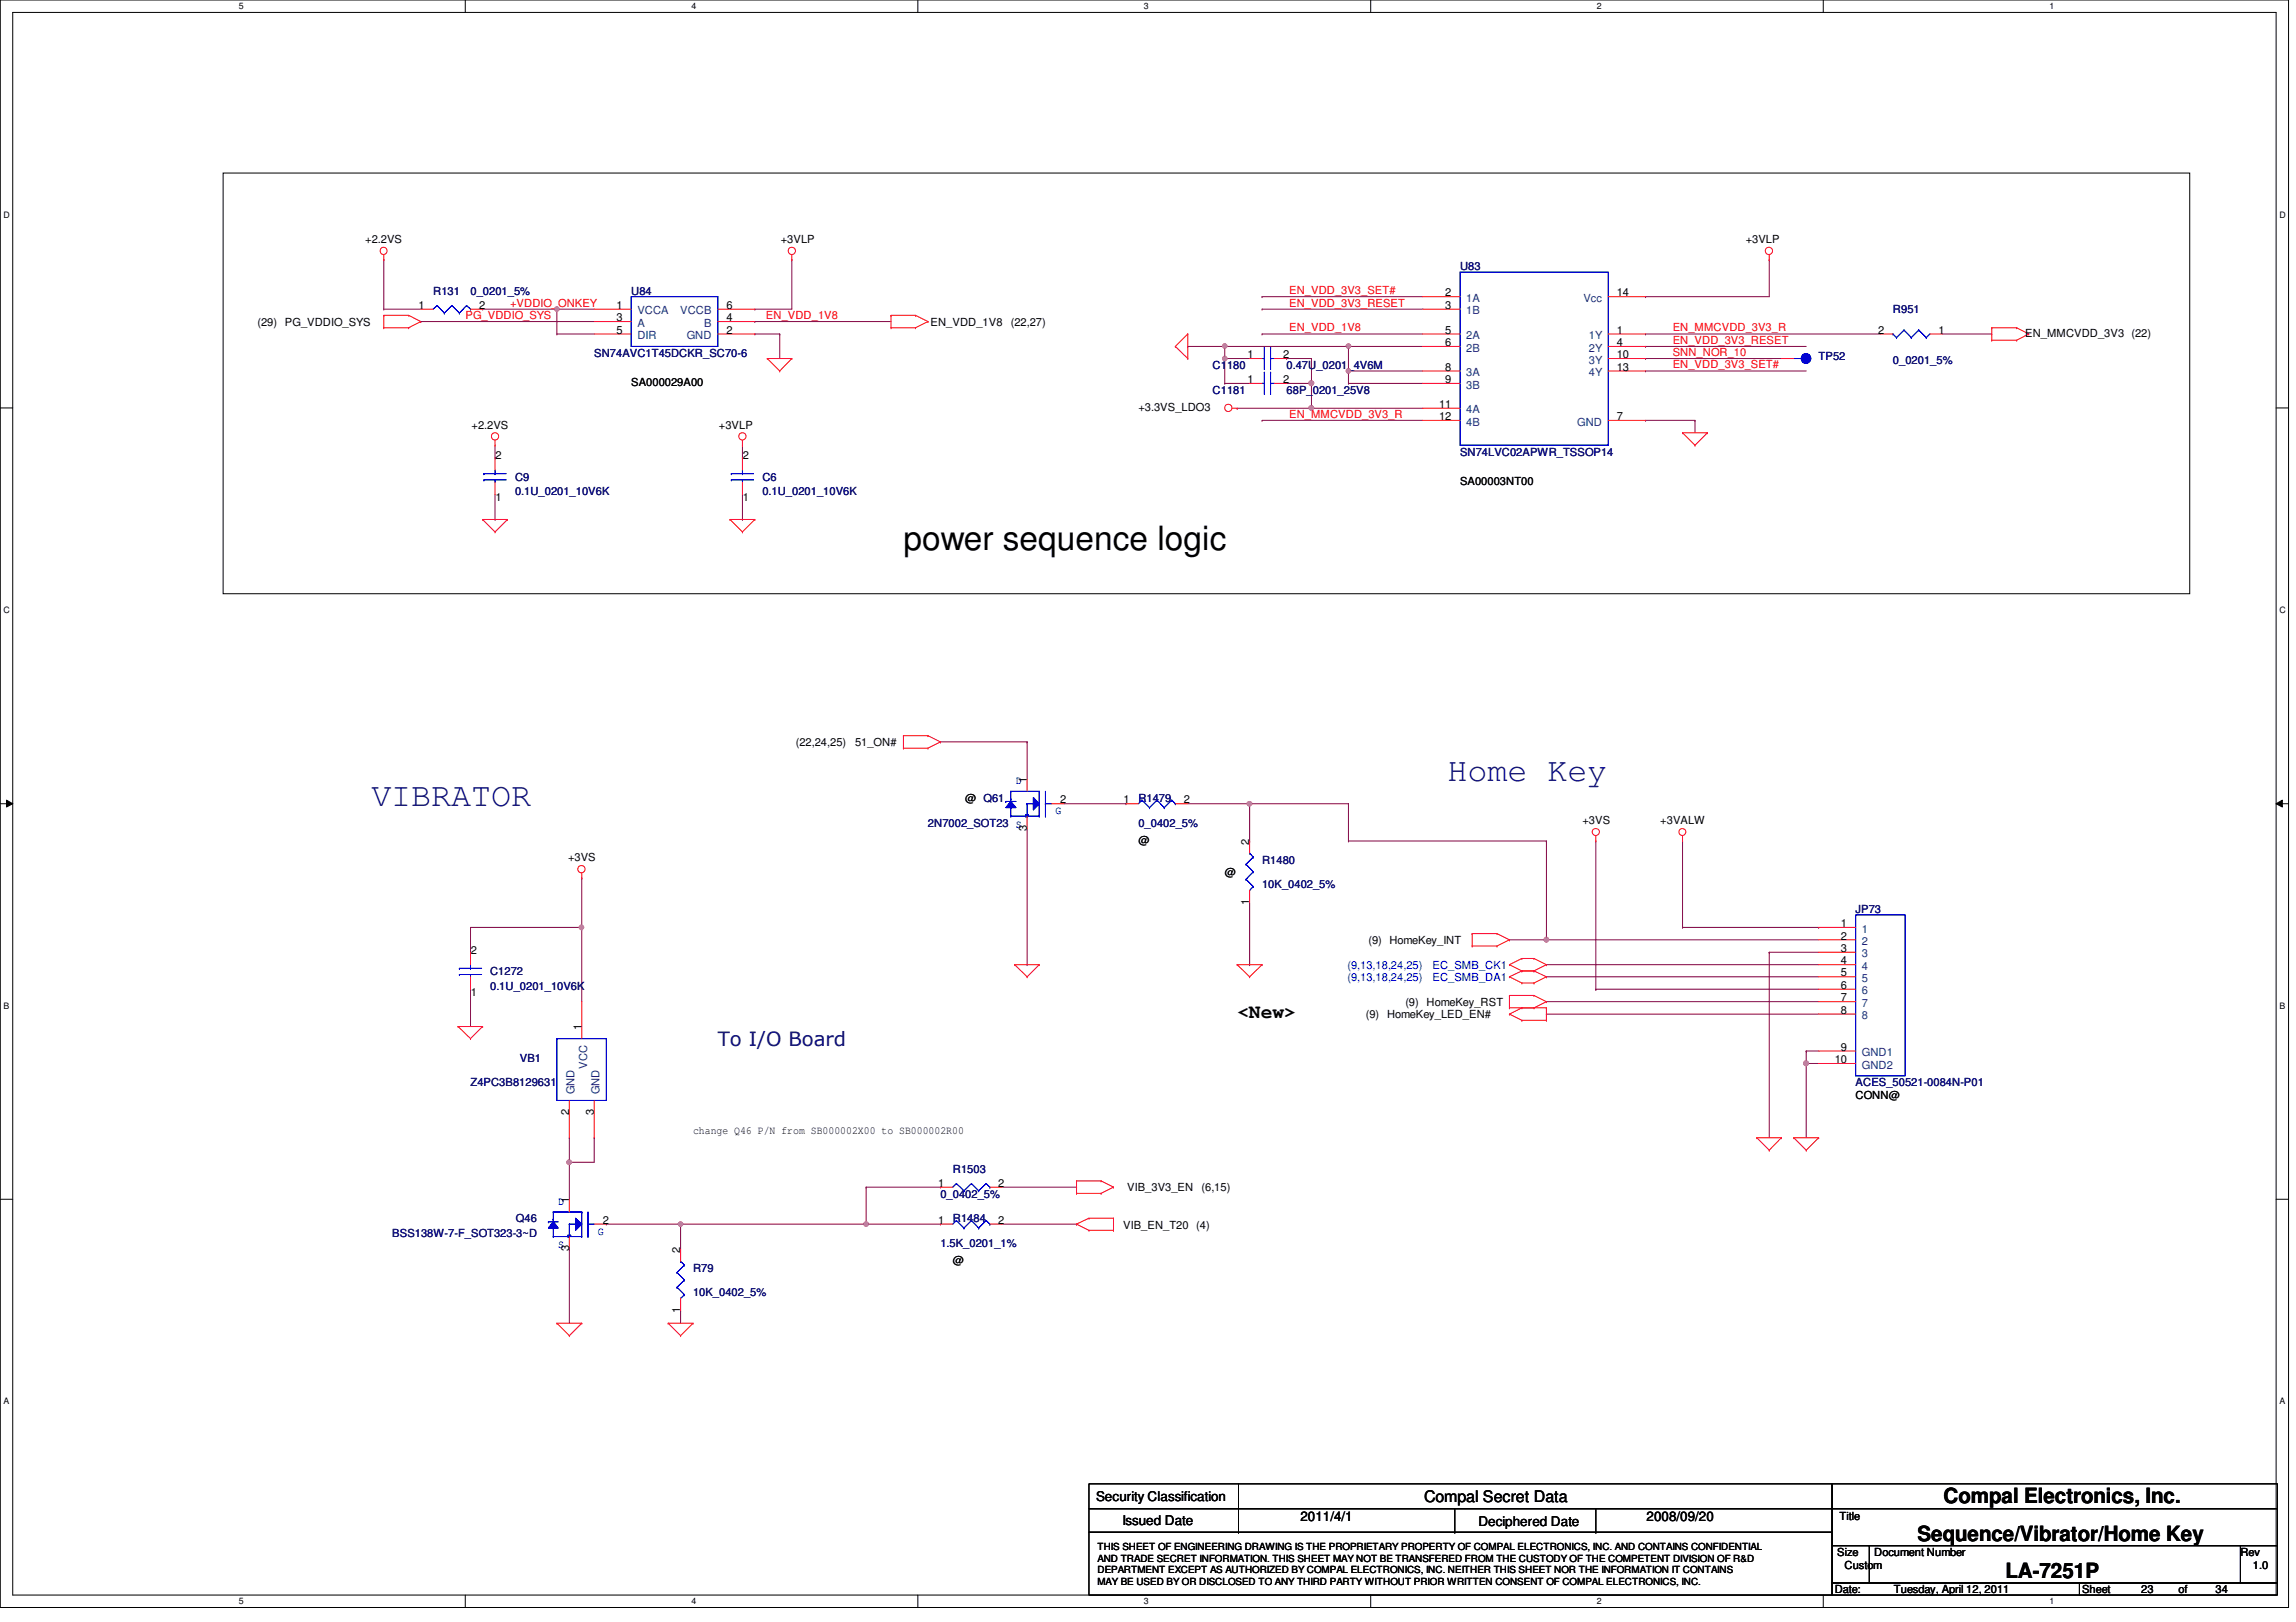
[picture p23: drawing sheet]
<svg xmlns="http://www.w3.org/2000/svg" width="297mm" height="210mm" viewBox="0 0 297 210" stroke-linecap="round" stroke-linejoin="round" font-family="sans-serif">
<defs><g id="words">
<text font-size="4.3" x="116.9" y="71.1">power sequence logic</text>
<g font-size="4.3" fill="#000080">
<text x="187.3" y="101">Home Key</text>
<text x="48" y="104.3">VIBRATOR</text>
</g>
<g font-size="2.7">
<text x="251.5" y="194.6">Compal Electronics, Inc.</text>
<text x="248.1" y="199.4">Sequence/Vibrator/Home Key</text>
<text x="259.5" y="204.2">LA-7251P</text>
</g>
<text font-size="2.5" x="160.1" y="131.7">&lt;New&gt;</text>
<text font-size="2.5" fill="#000080" x="92.9" y="135.4">To I/O Board</text>
<text font-size="2.1" x="184.2" y="194.4">Compal Secret Data</text>
<g font-size="1.7">
<text x="141.8" y="194.3">Security Classification</text>
<text x="145.2" y="197.3">Issued Date</text>
<text x="168.2" y="196.8">2011/4/1</text>
<text x="191.3" y="197.5">Deciphered Date</text>
<text x="213" y="196.8">2008/09/20</text>
</g>
<g font-size="1.4">
<text x="47.2" y="31.5">+2.2VS</text>
<text x="101" y="31.5">+3VLP</text>
<text x="225.8" y="31.5">+3VLP</text>
<text x="54.1" y="40">1</text>
<text x="62" y="40">2</text>
<text x="79.8" y="40">1</text>
<text x="79.8" y="41.6">3</text>
<text x="94" y="41.6">4</text>
<text x="94" y="40">6</text>
<text x="187" y="38.4">2</text>
<text x="187" y="40">3</text>
<text x="209.2" y="38.4">14</text>
<text x="33.3" y="42.2">(29) PG_VDDIO_SYS</text>
<text x="79.8" y="43.2">5</text>
<text x="94" y="43.2">2</text>
<text x="120.4" y="42.2">EN_VDD_1V8</text>
<text x="130.8" y="42.2">(22,27)</text>
<text x="161.4" y="46.4">1</text>
<text x="166" y="46.4">2</text>
<text x="187" y="43.2">5</text>
<text x="187" y="44.8">6</text>
<text x="187" y="48">8</text>
<text x="209.2" y="43.2">1</text>
<text x="209.2" y="44.8">4</text>
<text x="209.2" y="46.4">10</text>
<text x="209.2" y="48">13</text>
<text x="243" y="43.2">2</text>
<text x="250.8" y="43.2">1</text>
<text x="262" y="43.6">EN_MMCVDD_3V3 (22)</text>
<text x="81.7" y="50">SA000029A00</text>
<text x="147.3" y="53.2">+3.3VS_LDO3</text>
<text x="161.4" y="49.6">1</text>
<text x="166" y="49.6">2</text>
<text x="186.2" y="52.8">11</text>
<text x="187" y="49.6">9</text>
<text x="61" y="55.5">+2.2VS</text>
<text x="64.1" y="59.4">2</text>
<text x="93" y="55.5">+3VLP</text>
<text x="96.1" y="59.4">2</text>
<text x="186.2" y="54.4">12</text>
<text x="209.2" y="54.4">7</text>
<text x="64.1" y="64.9">1</text>
<text x="96.1" y="64.9">1</text>
<text x="188.9" y="62.8">SA00003NT00</text>
<text x="103" y="96.6">(22,24,25)</text>
<text x="110.6" y="96.6">51_ON#</text>
<text x="132.8" y="101.3" transform="rotate(-90 132.8 101.3)">1</text>
<text x="124.9" y="103.8">@ Q61</text>
<text x="132.8" y="107.5" transform="rotate(-90 132.8 107.5)">3</text>
<text x="137.2" y="104">2</text>
<text x="145.4" y="104">1</text>
<text x="153.2" y="104">2</text>
<text x="204.7" y="106.6">+3VS</text>
<text x="214.8" y="106.6">+3VALW</text>
<text x="73.5" y="111.5">+3VS</text>
<text x="147.3" y="109.2">@</text>
<text x="158.5" y="113.4">@</text>
<text x="161.6" y="109.3" transform="rotate(-90 161.6 109.3)">2</text>
<text x="161.6" y="117.1" transform="rotate(-90 161.6 117.1)">1</text>
<text x="238.2" y="120">1</text>
<text x="60.9" y="123.4">2</text>
<text x="177" y="122.2">(9) HomeKey_INT</text>
<text x="238.2" y="124.8">4</text>
<text x="238.2" y="123.2">3</text>
<text x="238.2" y="121.6">2</text>
<text x="60.9" y="128.9">1</text>
<text x="176.7" y="131.8">(9) HomeKey_LED_EN#</text>
<text x="181.8" y="130.2">(9) HomeKey_RST</text>
<text x="238.2" y="128">6</text>
<text x="238.2" y="126.4">5</text>
<text x="238.2" y="129.6">7</text>
<text x="238.2" y="131.2">8</text>
<text x="75.2" y="133.3" transform="rotate(-90 75.2 133.3)">1</text>
<text x="237.4" y="137.6">10</text>
<text x="238.2" y="136">9</text>
<text x="240.1" y="142.2">CONN@</text>
<text x="73.6" y="144.3" transform="rotate(-90 73.6 144.3)">2</text>
<text x="76.8" y="144.3" transform="rotate(-90 76.8 144.3)">3</text>
<text x="89.7" y="146.8">change Q46 P/N from SB000002X00 to SB000002R00</text>
<text x="73.6" y="155.7" transform="rotate(-90 73.6 155.7)">1</text>
<text x="121.4" y="153.6">1</text>
<text x="129.2" y="153.6">2</text>
<text x="145.8" y="154.2">VIB_3V3_EN</text>
<text x="155.4" y="154.2">(6,15)</text>
<text x="73.6" y="161.9" transform="rotate(-90 73.6 161.9)">3</text>
<text x="78" y="158.4">2</text>
<text x="121.4" y="158.4">1</text>
<text x="129.2" y="158.4">2</text>
<text x="145.3" y="159">VIB_EN_T20 (4)</text>
<text x="88" y="162.1" transform="rotate(-90 88 162.1)">2</text>
<text x="123.3" y="163.6">@</text>
<text x="88" y="169.9" transform="rotate(-90 88 169.9)">1</text>
<text x="238" y="196.8">Title</text>
<text x="237.7" y="201.4">Size</text>
<text x="238.6" y="203">Custom</text>
<text x="242.5" y="201.4">Document Number</text>
<text x="289.9" y="201.4">Rev</text>
<text x="291.5" y="203">1.0</text>
<text x="237.4" y="206.2">Date:</text>
<text x="245" y="206.2">Tuesday, April 12, 2011</text>
<text x="269.4" y="206.2">Sheet</text>
<text x="277" y="206.2">23</text>
<text x="281.9" y="206.2">of</text>
<text x="286.6" y="206.2">34</text>
</g>
<g font-size="1.4" fill="#000080">
<text x="188.9" y="35">U83</text>
<text x="56" y="38.2">R131</text>
<text x="60.9" y="38.2">0_0201_5%</text>
<text x="81.7" y="38.2">U84</text>
<text x="244.9" y="40.6">R951</text>
<text x="76.9" y="46.2">SN74AVC1T45DCKR_SC70-6</text>
<text x="156.9" y="47.8">C1180</text>
<text x="166.5" y="47.8">0.47U_0201_4V6M</text>
<text x="235.3" y="46.7">TP52</text>
<text x="244.9" y="47.1">0_0201_5%</text>
<text x="156.9" y="51">C1181</text>
<text x="166.5" y="51">68P_0201_25V8</text>
<text x="188.9" y="59">SN74LVC02APWR_TSSOP14</text>
<text x="66.6" y="62.2">C9</text>
<text x="66.6" y="64.1">0.1U_0201_10V6K</text>
<text x="98.6" y="62.2">C6</text>
<text x="98.6" y="64.1">0.1U_0201_10V6K</text>
<text x="120.1" y="107">2N7002_SOT23 S</text>
<text x="147.3" y="103.8">R1479</text>
<text x="147.3" y="107">0_0402_5%</text>
<text x="163.3" y="111.8">R1480</text>
<text x="163.3" y="115">10K_0402_5%</text>
<text x="240.1" y="118.2">JP73</text>
<text x="63.4" y="126.2">C1272</text>
<text x="63.4" y="128.1">0.1U_0201_10V6K</text>
<text x="67.3" y="137.4">VB1</text>
<text x="60.9" y="140.6">Z4PC3B8129631</text>
<text x="240.1" y="140.6">ACES_50521-0084N-P01</text>
<text x="121.7" y="155">0_0402_5%</text>
<text x="123.3" y="151.8">R1503</text>
<text x="50.8" y="160.1">BSS138W-7-F_SOT323-3~D</text>
<text x="66.8" y="158.2">Q46</text>
<text x="121.7" y="161.4">1.5K_0201_1%</text>
<text x="123.3" y="158.2">R1484</text>
<text x="89.7" y="164.6">R79</text>
<text x="89.7" y="167.8">10K_0402_5%</text>
</g>
<g font-size="1.4" fill="#f00">
<text x="60.2" y="41.3">PG_VDDIO_SYS</text>
<text x="66" y="39.7">+VDDIO_ONKEY</text>
<text x="99.1" y="41.3">EN_VDD_1V8</text>
<text x="166.8" y="38.1">EN_VDD_3V3_SET#</text>
<text x="166.8" y="39.7">EN_VDD_3V3_RESET</text>
<text x="166.8" y="42.9">EN_VDD_1V8</text>
<text x="216.4" y="47.7">EN_VDD_3V3_SET#</text>
<text x="216.4" y="44.5">EN_VDD_3V3_RESET</text>
<text x="216.4" y="46.1">SNN_NOR_10</text>
<text x="216.4" y="42.9">EN_MMCVDD_3V3_R</text>
<text x="166.8" y="54.1">EN_MMCVDD_3V3_R</text>
</g>
<g font-size="1.4" fill="#004080">
<text x="82.5" y="40.7">VCCA</text>
<text x="88" y="40.7">VCCB</text>
<text x="189.7" y="39.1">1A</text>
<text x="189.7" y="40.7">1B</text>
<text x="204.8" y="39.1">Vcc</text>
<text x="82.5" y="42.3">A</text>
<text x="82.5" y="43.9">DIR</text>
<text x="88.9" y="43.9">GND</text>
<text x="91.1" y="42.3">B</text>
<text x="189.7" y="43.9">2A</text>
<text x="189.7" y="45.5">2B</text>
<text x="205.6" y="43.9">1Y</text>
<text x="205.6" y="45.5">2Y</text>
<text x="205.6" y="47.1">3Y</text>
<text x="189.7" y="48.7">3A</text>
<text x="189.7" y="50.3">3B</text>
<text x="189.7" y="53.5">4A</text>
<text x="205.6" y="48.7">4Y</text>
<text x="189.7" y="55.1">4B</text>
<text x="204" y="55.1">GND</text>
<text x="240.9" y="125.5">4</text>
<text x="240.9" y="123.9">3</text>
<text x="240.9" y="122.3">2</text>
<text x="240.9" y="120.7">1</text>
<text x="240.9" y="128.7">6</text>
<text x="240.9" y="127.1">5</text>
<text x="240.9" y="130.3">7</text>
<text x="240.9" y="131.9">8</text>
<text x="240.9" y="136.7">GND1</text>
<text x="74.3" y="141.6" transform="rotate(-90 74.3 141.6)">GND</text>
<text x="75.9" y="138.3" transform="rotate(-90 75.9 138.3)">VCC</text>
<text x="77.6" y="141.6" transform="rotate(-90 77.6 141.6)">GND</text>
<text x="240.9" y="138.3">GND2</text>
</g>
<g font-size="1.4" fill="#00f">
<text x="131.4" y="101.5">D</text>
<text x="136.6" y="105.4">G</text>
<text x="174.3" y="125.4">(9,13,18,24,25)</text>
<text x="185.3" y="125.4">EC_SMB_CK1</text>
<text x="174.3" y="127">(9,13,18,24,25)</text>
<text x="185.3" y="127">EC_SMB_DA1</text>
<text x="72.2" y="155.9">D</text>
<text x="72.2" y="161.5">S</text>
<text x="77.3" y="159.8">G</text>
</g>
<g font-size="1.3">
<text x="142" y="200.6">THIS SHEET OF ENGINEERING DRAWING IS THE PROPRIETARY PROPERTY OF COMPAL ELECTRONICS, INC. AND CONTAINS CONFIDENTIAL</text>
<text x="142" y="202.1">AND TRADE SECRET INFORMATION. THIS SHEET MAY NOT BE TRANSFERED FROM THE CUSTODY OF THE COMPETENT DIVISION OF R&amp;D</text>
<text x="142" y="203.6">DEPARTMENT EXCEPT AS AUTHORIZED BY COMPAL ELECTRONICS, INC. NEITHER THIS SHEET NOR THE INFORMATION IT CONTAINS</text>
<text x="142" y="205.1">MAY BE USED BY OR DISCLOSED TO ANY THIRD PARTY WITHOUT PRIOR WRITTEN CONSENT OF COMPAL ELECTRONICS, INC.</text>
</g>
<g font-size="1.1">
<text x="30.9" y="1.1">5</text>
<text x="89.4" y="1.1">4</text>
<text x="148" y="1.1">3</text>
<text x="206.6" y="1.1">2</text>
<text x="265.1" y="1.1">1</text>
<text x=".5" y="28.2">D</text>
<text x="294.9" y="28.2">D</text>
<text x=".5" y="79.3">C</text>
<text x="294.9" y="79.3">C</text>
<text x=".5" y="130.6">B</text>
<text x="294.9" y="130.6">B</text>
<text x=".5" y="181.7">A</text>
<text x="294.9" y="181.7">A</text>
<text x="30.9" y="207.6">5</text>
<text x="89.4" y="207.6">4</text>
<text x="148" y="207.6">3</text>
<text x="206.6" y="207.6">2</text>
<text x="265.1" y="207.6">1</text>
</g>
</g></defs>
<path d="M0 0h296.1v208h-296.1zM1.6 1.6h292.9v204.8h-292.9z" fill="none" stroke="#000" stroke-width=".13"/>
<g fill="#fff">
<path d="M30.9 .2h.6v1.2h-.6z"/>
<path d="M30.9 206.6h.6v1.2h-.6z"/>
</g>
<path d="M60.2 0v1.6M60.2 206.4v1.6" fill="none" stroke="#000" stroke-width=".13"/>
<g fill="#fff">
<path d="M89.4 .2h.6v1.2h-.6z"/>
<path d="M89.4 206.6h.6v1.2h-.6z"/>
</g>
<path d="M118.7 0v1.6M118.7 206.4v1.6" fill="none" stroke="#000" stroke-width=".13"/>
<g fill="#fff">
<path d="M148 .2h.6v1.2h-.6z"/>
<path d="M148 206.6h.6v1.2h-.6z"/>
</g>
<path d="M177.3 0v1.6M177.3 206.4v1.6" fill="none" stroke="#000" stroke-width=".13"/>
<g fill="#fff">
<path d="M206.6 .2h.6v1.2h-.6z"/>
<path d="M206.6 206.6h.6v1.2h-.6z"/>
</g>
<path d="M235.9 0v1.6M235.9 206.4v1.6" fill="none" stroke="#000" stroke-width=".13"/>
<g fill="#fff">
<path d="M265.1 .2h.6v1.2h-.6z"/>
<path d="M265.1 206.6h.6v1.2h-.6z"/>
<path d="M.5 27.2h.7v1.2h-.7z"/>
<path d="M294.9 27.2h.8v1.2h-.8z"/>
<path d="M.5 78.4h.7v1.1h-.7z"/>
<path d="M294.9 78.4h.8v1.1h-.8z"/>
</g>
<path d="M0 52.8h1.6M294.5 52.8h1.6" fill="none" stroke="#000" stroke-width=".13"/>
<g fill="#fff">
<path d="M.5 129.6h.7v1.2h-.7z"/>
<path d="M294.9 129.6h.7v1.2h-.7z"/>
</g>
<path d="M0 104h1.6M.8 103.5l.8 .5-.8 .4zM294.5 104l.8-.5v.9zM294.5 104h1.6" fill="none" stroke="#000" stroke-width=".13"/>
<path d="M.8 103.5l.8 .5-.8 .4zM294.5 104l.8-.5v.9z" fill="#000"/>
<g fill="#fff">
<path d="M.5 180.8h.7v1.1h-.7z"/>
<path d="M294.9 180.8h.7v1.1h-.7z"/>
</g>
<path d="M0 155.2h1.6M294.5 155.2h1.6" fill="none" stroke="#000" stroke-width=".13"/>
<g fill="none" stroke="#800040" stroke-width=".13">
<path d="M102.4 33.6h.1M102.4 33.6v6.4h-4.7M49.7 40h.1M49.7 40h4.7M72 40h.1M72 40v3.2M97.7 41.6h.1M97.7 40h.1M97.7 43.2h.1M97.7 41.6h17.6M97.7 43.2h3.2M100.9 43.2h.1"/>
<path d="M100.9 43.2v3.2"/>
</g>
<circle cx="72" cy="40" r=".3" fill="#f0f"/>
<circle cx="72" cy="40" r=".3" fill="none" stroke="#f0f" stroke-width=".13"/>
<g fill="none" stroke="#800040" stroke-width=".13">
<path d="M49.7 33.6h.1M49.7 33.6v6.4M163.3 38.4h.1M163.3 38.4h20.8M212.9 38.4h.1M228.9 33.6h.1M228.9 33.6v4.8h-16M54.4 41.6h.1M54.4 41.6h22.5M62.4 40h.1M62.4 40h14.5M72 40h.1"/>
<path d="M72 43.2h.1M72 43.2h4.9M163.3 54.4h.1M163.3 40h.1M163.3 43.2h.1M163.3 40h20.8M163.3 43.2h20.8M163.3 54.4h20.8M174.5 44.8h.1M174.5 44.8h9.6M212.9 48h.1M212.9 44.8h.1"/>
<path d="M212.9 54.4h.1M212.9 54.4h6.4M212.9 48h20.8M212.9 44.8h20.8M219.3 54.4h.1M219.3 54.4v1.6"/>
</g>
<circle cx="174.5" cy="44.8" r=".3" fill="#f0f"/>
<circle cx="174.5" cy="44.8" r=".3" fill="none" stroke="#f0f" stroke-width=".13"/>
<path d="M169.7 52.8h.1M169.7 52.8h14.4" fill="none" stroke="#800040" stroke-width=".13"/>
<circle cx="169.7" cy="52.8" r=".31" fill="#f0f"/>
<circle cx="169.7" cy="52.8" r=".31" fill="none" stroke="#f0f" stroke-width=".13"/>
<path d="M174.5 49.6h.1M174.5 48h.1M174.5 49.6h9.6M174.5 48v1.6" fill="none" stroke="#800040" stroke-width=".13"/>
<circle cx="174.5" cy="48" r=".3" fill="#f0f"/>
<circle cx="174.5" cy="48" r=".3" fill="none" stroke="#f0f" stroke-width=".13"/>
<path d="M158.4 44.8h.1M158.4 44.8h16.1" fill="none" stroke="#800040" stroke-width=".13"/>
<circle cx="158.5" cy="44.8" r=".3" fill="#f0f"/>
<circle cx="158.5" cy="44.8" r=".3" fill="none" stroke="#f0f" stroke-width=".13"/>
<g fill="none" stroke="#800040" stroke-width=".13">
<path d="M153.7 44.8h.1M153.7 44.8h4.7M158.4 49.6h.1M158.4 46.4h.1M158.4 49.6h3.3M158.4 46.4v3.2M166.5 49.6h3.2M169.7 49.6h.1M174.5 48h.1M174.5 44.8h.1M174.5 48h9.6M174.5 44.8v3.2"/>
<path d="M212.9 46.4h.1M212.9 43.2h.1M212.9 46.4h17.6M212.9 43.2h30.4M251.3 43.2h6.4M257.7 43.2h.1"/>
</g>
<circle cx="169.6" cy="49.6" r=".32" fill="#f0f"/>
<circle cx="169.6" cy="49.6" r=".32" fill="none" stroke="#f0f" stroke-width=".13"/>
<path d="M158.4 46.4h.1M158.4 46.4h3.3M160.1 52.8h.1M160.1 52.8h9.6M166.5 46.4h.1M166.5 46.4h3.2M169.7 52.8h.1M169.7 46.4h.1M169.7 46.4v6.4" fill="none" stroke="#800040" stroke-width=".13"/>
<circle cx="158.5" cy="46.4" r=".3" fill="#f0f"/>
<circle cx="158.5" cy="46.4" r=".3" fill="none" stroke="#f0f" stroke-width=".13"/>
<g fill="none" stroke="#800040" stroke-width=".13">
<path d="M64 59.2h.1M64 57.6v1.6M96.1 59.2h.1M96.1 57.6v1.6M158.4 44.8h.1M158.4 44.8v1.6M64 67.2h.1M64 64v3.2M96.1 67.2h.1M96.1 64v3.2M75.3 120h.1M75.3 120v9.6"/>
<path d="M73.7 150.4h.1M73.7 150.4v4.8M76.9 147.2h.1M76.9 147.2v3.2h-3.2M73.7 161.6h.1M73.7 161.6v9.6"/>
</g>
<circle cx="73.6" cy="150.4" r=".31" fill="#f0f"/>
<circle cx="73.6" cy="150.4" r=".31" fill="none" stroke="#f0f" stroke-width=".13"/>
<g fill="none" stroke="#800040" stroke-width=".13">
<path d="M75.3 113.6h.1M75.3 113.6v6.4h-14.4M60.9 128h.1M60.9 120h.1M60.9 120v3.2M60.9 128v4.8M73.7 147.2h.1M73.7 147.2v3.2M78.4 158.4h.1M78.4 158.4h9.6M88 158.4h.1M88 158.4v3.2"/>
<path d="M88 169.6h.1M88 169.6v1.6"/>
</g>
<circle cx="75.2" cy="120" r=".3" fill="#f0f"/>
<circle cx="75.2" cy="120" r=".3" fill="none" stroke="#f0f" stroke-width=".13"/>
<path d="M200.1 121.6h.1M200.1 121.6h35.2M233.7 136h.1M233.7 136v1.6" fill="none" stroke="#800040" stroke-width=".13"/>
<circle cx="200.1" cy="121.6" r=".31" fill="#f0f"/>
<circle cx="200.1" cy="121.6" r=".31" fill="none" stroke="#f0f" stroke-width=".13"/>
<path d="M233.7 136h.1M233.7 137.6h.1M233.7 136h1.6M233.7 137.6v9.6" fill="none" stroke="#800040" stroke-width=".13"/>
<circle cx="233.7" cy="137.6" r=".32" fill="#f0f"/>
<circle cx="233.7" cy="137.6" r=".32" fill="none" stroke="#f0f" stroke-width=".13"/>
<g fill="none" stroke="#800040" stroke-width=".13">
<path d="M153.7 104h8M161.7 104h.1M161.7 108.8h.1M161.7 104v4.8M174.5 108.8h.1M174.5 104h.1M174.5 108.8h25.6M174.5 104v4.8M200.1 108.8h.1M200.1 108.8v12.8h-4.8M206.5 108.8v19.2M217.7 108.8v11.2"/>
<path d="M195.3 121.6h.1M200.1 124.8h.1M200.1 126.4h.1M200.1 129.6h.1M200.1 131.2h.1M200.1 124.8h35.2M200.1 126.4h35.2M200.1 129.6h35.2M200.1 131.2h35.2M206.5 128h.1M206.5 128h28.8M217.7 120h.1"/>
<path d="M217.7 120h17.6M228.9 123.2h.1M228.9 123.2h6.4M228.9 123.2v24M233.7 137.6h.1M233.7 137.6h1.6M235.3 120h.1"/>
</g>
<circle cx="161.7" cy="104" r=".31" fill="#f0f"/>
<circle cx="161.7" cy="104" r=".31" fill="none" stroke="#f0f" stroke-width=".13"/>
<g fill="none" stroke="#800040" stroke-width=".13">
<path d="M121.7 96h.1M121.7 96h11.2M132.9 96h.1M132.9 96v4.8M132.9 107.2v17.6M137.7 104h8M145.7 104h.1M161.7 104h12.8M161.7 116.8v8M174.5 104h.1M132.9 124.8h.1M161.7 124.8h.1"/>
<path d="M112.1 153.6h.1M112.1 153.6v4.8"/>
</g>
<circle cx="112.1" cy="158.4" r=".3" fill="#f0f"/>
<circle cx="112.1" cy="158.4" r=".3" fill="none" stroke="#f0f" stroke-width=".13"/>
<path d="M88 158.4h24.1M112.1 158.4h.1M112.1 153.6h9.6M121.7 153.6h.1M129.7 153.6h9.6M129.7 158.4h9.6M139.3 153.6h.1M139.3 158.4h.1" fill="none" stroke="#800040" stroke-width=".13"/>
<circle cx="88.1" cy="158.4" r=".3" fill="#f0f"/>
<circle cx="88.1" cy="158.4" r=".3" fill="none" stroke="#f0f" stroke-width=".13"/>
<path d="M112.1 158.4h9.6M121.7 158.4h.1" fill="none" stroke="#800040" stroke-width=".13"/>
<g fill="none" stroke="#f00" stroke-width=".13">
<path d="M49.7 33.6h.1M49.7 33v.6M102.4 33.6h.1M102.4 33v.6M184.1 38.4h4.8M208.1 38.4h4.8M228.9 33.6h.1M228.9 33v.6M49.7 42.4h.1M49.7 40.8h.1M49.7 40.8h3.2M49.7 42.4h3.2"/>
<path d="M49.7 40.8v1.6M52.9 40.8h.1M52.9 42.4h.1M52.9 40.8l1.5 .8M54.4 41.6h.1M54.4 41.6l-1.5 .8M64 57.6h.1M64 57v.6M96.1 57.6h.1M96.1 57v.6M99.3 46.4h.1M99.3 46.4h3.1"/>
<path d="M99.3 46.4l1.6 1.6M100.9 48h.1M102.4 46.4h.1M102.4 46.4l-1.5 1.6M115.3 42.4h.1M115.3 40.8h.1M115.3 40.8h3.1M115.3 42.4h3.1M115.3 40.8v1.6M118.4 40.8h.1M118.4 42.4h.1M118.4 40.8l1.7 .8"/>
<path d="M120.1 41.6h.1M120.1 41.6l-1.7 .8M152.1 44.8h.1M152.1 44.8l1.6 1.6M153.7 43.2h.1M153.7 46.4h.1M153.7 43.2v3.2M153.7 43.2l-1.6 1.6M159.4 52.8h.7M160.1 52.8h.1M161.7 46.4h1.6M161.7 49.6h1.6"/>
<path d="M164.9 46.4h1.6M164.9 49.6h1.6M184.1 52.8h4.8M184.1 49.6h4.8M184.1 43.2h4.8M184.1 40h4.8M184.1 44.8h4.8M184.1 54.4h4.8M184.1 48h4.8M208.1 46.4h4.8M208.1 43.2h4.8M208.1 44.8h4.8"/>
<path d="M208.1 54.4h4.8M208.1 48h4.8M217.7 56h.1M217.7 56h3.2M217.7 56l1.6 1.6M219.3 57.6h.1M220.9 56h.1M220.9 56l-1.6 1.6M243.3 43.2h1.6M249.7 43.2h1.6M257.7 42.4h.1M257.7 44h.1"/>
<path d="M257.7 42.4h3.2M257.7 42.4v1.6M257.7 44h3.2M260.9 42.4h.1M260.9 44h.1M260.9 42.4l1.6 .8M262.5 43.2h.1M262.5 43.2l-1.6 .8M62.4 67.2h.1M62.4 67.2h3.3M62.4 67.2l1.6 1.6M64 68.8h.1"/>
<path d="M65.7 67.2h.1M65.7 67.2l-1.7 1.6M94.4 67.2h.1M94.4 67.2h3.3M94.4 67.2l1.7 1.6M96.1 68.8h.1M97.7 67.2h.1M97.7 67.2l-1.6 1.6M116.9 95.2h.1M116.9 96.8h.1M116.9 95.2h3.2M116.9 95.2v1.6"/>
<path d="M116.9 96.8h3.2M120.1 95.2h.1M120.1 96.8h.1M120.1 95.2l1.6 .8M121.7 96h.1M121.7 96l-1.6 .8M75.3 113.6h.1M75.3 113v.6M145.7 104h1.6M152.1 104h1.6M161.7 108.8v1.6M161.7 115.2v1.6"/>
<path d="M206.5 108.8h.1M206.5 108.2v.6M217.7 108.8h.1M217.7 108.2v.6M59.3 132.8h.1M59.3 132.8h3.1M59.3 132.8l1.6 1.6M60.9 134.4h.1M60.9 123.2v1.6M60.9 126.4v1.6M62.4 132.8h.1M62.4 132.8l-1.5 1.6"/>
<path d="M75.3 129.6v4.8M131.3 124.8h.1M131.3 124.8h3.1M131.3 124.8l1.6 1.6M132.9 126.4h.1M134.4 124.8h.1M134.4 124.8l-1.5 1.6M160.1 124.8h.1M160.1 124.8h3.2M160.1 124.8l1.6 1.6M161.7 126.4h.1M163.3 124.8h.1"/>
<path d="M163.3 124.8l-1.6 1.6M190.5 120.8h.1M190.5 122.4h.1M190.5 120.8h3.2M190.5 120.8v1.6M190.5 122.4h3.2M193.7 120.8h.1M193.7 122.4h.1M193.7 120.8l1.6 .8M195.3 121.6h.1M195.3 128.8h.1M195.3 130.4h.1"/>
<path d="M195.3 124.8h.1M195.3 126.4h.1M195.3 131.2h.1M195.3 121.6l-1.6 .8M195.3 128.8h3.2M195.3 128.8v1.6M195.3 130.4h4.8M195.3 124.8l1.6 .8M195.3 126.4l1.6 .8M195.3 131.2l1.6 .8M196.9 124h.1M196.9 125.6h.1"/>
<path d="M196.9 127.2h.1M196.9 130.4h.1M196.9 132h.1M196.9 124h1.6M196.9 124l-1.6 .8M196.9 125.6h1.6M196.9 125.6l-1.6 .8M196.9 127.2h1.6M196.9 130.4l-1.6 .8M196.9 132h3.2M198.5 128.8h.1M198.5 130.4h.1"/>
<path d="M198.5 124h.1M198.5 125.6h.1M198.5 127.2h.1M198.5 128.8l1.6 .8M198.5 124l1.6 .8M198.5 125.6l1.6 .8M200.1 129.6h.1M200.1 124.8h.1M200.1 126.4h.1M200.1 130.4h.1M200.1 132h.1M200.1 129.6l-1.6 .8"/>
<path d="M200.1 124.8l-1.6 .8M200.1 126.4l-1.6 .8M200.1 130.4v1.6M73.7 142.4v4.8M76.9 142.4v4.8M121.7 153.6h1.6M121.7 158.4h1.6M128.1 153.6h1.6M128.1 158.4h1.6M139.3 158.4h.1M139.3 152.8h.1M139.3 154.4h.1"/>
<path d="M139.3 158.4l1.6 .8M139.3 152.8h3.1M139.3 152.8v1.6M139.3 154.4h3.1M140.9 157.6h.1M140.9 159.2h.1M140.9 157.6h3.2M140.9 157.6l-1.6 .8M140.9 159.2h3.2M142.4 152.8h.1M142.4 154.4h.1M142.4 152.8l1.7 .8"/>
<path d="M144.1 159.2h.1M144.1 157.6h.1M144.1 153.6h.1M144.1 157.6v1.6M144.1 153.6l-1.7 .8M227.3 147.2h.1M227.3 147.2h3.2M227.3 147.2l1.6 1.6M228.9 148.8h.1M230.5 147.2h.1M230.5 147.2l-1.6 1.6M232.1 147.2h.1"/>
<path d="M232.1 147.2h3.2M232.1 147.2l1.6 1.6M233.7 148.8h.1M235.3 147.2h.1M235.3 147.2l-1.6 1.6M72 171.2h.1M72 171.2h3.3M72 171.2l1.7 1.6M73.7 172.8h.1M75.3 171.2h.1M75.3 171.2l-1.6 1.6M86.4 171.2h.1"/>
<path d="M86.4 171.2h3.3M86.4 171.2l1.6 1.6M88 172.8h.1M89.7 171.2h.1M89.7 171.2l-1.7 1.6"/>
<circle cx="49.6" cy="32.5" r=".46"/>
<circle cx="102.4" cy="32.5" r=".47"/>
<circle cx="228.8" cy="32.5" r=".47"/>
<circle cx="64" cy="56.5" r=".47"/>
<circle cx="96" cy="56.5" r=".47"/>
<circle cx="158.9" cy="52.8" r=".47"/>
<circle cx="75.2" cy="112.5" r=".47"/>
<circle cx="206.5" cy="107.7" r=".46"/>
<circle cx="217.6" cy="107.7" r=".45"/>
</g>
<g fill="none" stroke="#000" stroke-width=".13">
<path d="M28.9 22.4h254.4v54.4h-254.4zM140.9 192h96.1v3.2h-96.1zM140.9 195.2h96.1v3.1h-96.1zM140.9 198.3h96.1v8.1h-96.1zM160.2 195.2h.1M160.2 198.3h.1M160.2 192v6.3M188.2 198.3h.1M188.2 195.2v3.1M206.5 198.3h.1M206.5 195.2v3.1M237 192h57.6v3.2h-57.6z"/>
<path d="M237 195.2h57.6v4.8h-57.6zM237 200h4.8v4.9h-4.8zM237 204.9h32v1.5h-32zM241.8 200h48.1v4.9h-48.1zM269 204.9h25.6v1.5h-25.6zM289.9 200h4.7v4.9h-4.7z"/>
</g>
<g fill="none" stroke="#00f" stroke-width=".13">
<path d="M188.9 35.2h19.2v22.4h-19.2zM163.3 49.6h.3M163.3 46.4h.3M163.6 49.6h.1M163.6 48.2h.1M163.6 46.4h.1M163.6 45h.1M163.6 45v2.8M163.6 48.2v2.9M164.4 48.2h.1M164.4 49.6h.1M164.4 45h.1"/>
<path d="M164.4 46.4h.1M164.4 49.6h.5M164.4 45v2.8M164.4 48.2v2.9M164.4 46.4h.5M244.9 43.2h.1M244.9 43.2l.5 .5M245.4 43.7h.1M246.3 42.7h.1M246.3 42.7l1 1M246.3 42.7l-.9 1M247.3 43.7h.1"/>
<path d="M248.2 42.7h.1M248.2 42.7l1 1M248.2 42.7l-.9 1M249.2 43.7h.1M249.7 43.2l-.5 .5M147.7 103.5h.1M147.7 103.5l-.4 .5M147.7 103.5l1 1M148.7 104.5h.1M149.7 103.5h.1M149.7 103.5l-1 1M149.7 103.5l.9 1"/>
<path d="M150.6 104.5h.1M151.6 103.5h.1M151.6 103.5l-1 1M151.6 103.5l.5 .5M152.1 104h.1M161.2 113.8h.1M161.2 111.8h.1M161.2 113.8l.9 .9M161.2 111.8l.9 1M161.7 110.4h.1M161.7 110.4l.4 .5M162.1 114.7h.1"/>
<path d="M162.1 112.8h.1M162.1 110.9h.1M162.1 114.7l-.4 .5M162.1 112.8l-.9 1M162.1 110.9l-.9 .9M59.4 125.3h.1M59.4 126.1h.1M59.4 125.3h2.9M59.4 126.1h2.9M60.9 126.1h.1M60.9 125.3h.1M60.9 124.8v.5"/>
<path d="M60.9 126.1v.3M72 134.4h6.4v8h-6.4zM123.7 153.2h.1M123.7 157.9h.1M123.7 153.2l-.4 .4M123.7 153.2l1 .9M123.7 157.9l-.4 .5M123.7 157.9l1 1M124.7 154.1h.1M124.7 158.9h.1M125.7 153.2h.1M125.7 157.9h.1"/>
<path d="M125.7 153.2l-1 .9M125.7 153.2l.9 .9M125.7 157.9l-1 1M125.7 157.9l.9 1M126.6 154.1h.1M126.6 158.9h.1M127.6 153.2h.1M127.6 157.9h.1M127.6 153.2l-1 .9M127.6 153.2l.5 .4M127.6 157.9l-1 1M127.6 157.9l.5 .5"/>
<path d="M128.1 153.6h.1M128.1 158.4h.1"/>
</g>
<path d="M133.7 103.2l.7 .8-.7 .8z" fill="#00f"/>
<path d="M133.7 103.2l.7 .8-.7 .8z" fill="none" stroke="#00f" stroke-width=".13"/>
<path d="M130.8 103.7l.6 .8h-1.3z" fill="#00f"/>
<g fill="none" stroke="#00f" stroke-width=".13">
<path d="M130.1 103.7h.1M130.1 103.7h1.3M130.8 103.7l.6 .8h-1.3zM130.8 102.4h.1M130.8 103.4h.1M130.8 105.6h.1M130.8 104.5h.1M130.8 102.4h3.6M130.8 105.6h3.6M130.8 102.4v1.3M130.8 104.5v1.1M132.7 105.5h.1"/>
<path d="M132.7 105.6h.1M132.7 105.5h.3M132.7 105.5v.1M132.9 105.6h.1M132.9 104h.1M132.9 104v1.6M132.9 104h.8M133 105.5h.1M133 105.5v.1M133.7 104h.1M134.4 102.4h.1M134.4 105.6h.1"/>
<path d="M134.4 102.4v3.2M135.3 104h.1M135.3 105.6h.1M135.3 104h.8M135.3 102.4v3.2"/>
</g>
<path d="M133.7 103.2l.7 .8-.7 .8z" fill="#00f"/>
<path d="M133.7 103.2l.7 .8-.7 .8z" fill="none" stroke="#00f" stroke-width=".13"/>
<path d="M130.8 103.7l.6 .8h-1.3z" fill="#00f"/>
<g fill="none" stroke="#00f" stroke-width=".13">
<path d="M130.1 103.7h.1M130.1 103.7h1.3M130.8 103.7l.6 .8h-1.3zM130.8 102.4h.1M130.8 103.4h.1M130.8 105.6h.1M130.8 104.5h.1M130.8 102.4h3.6M130.8 105.6h3.6M130.8 102.4v1.3M130.8 104.5v1.1M132.7 105.5h.1"/>
<path d="M132.7 105.6h.1M132.7 105.5h.3M132.7 105.5v.1M132.9 105.6h.1M132.9 104h.1M132.9 104v1.6M132.9 104h.8M133 105.5h.1M133 105.5v.1M133.7 104h.1M134.4 102.4h.1M134.4 105.6h.1"/>
<path d="M134.4 102.4v3.2M135.3 104h.1M135.3 105.6h.1M135.3 104h.8M135.3 102.4v3.2"/>
</g>
<path d="M132.9 100.8v1.6M132.9 105.6v1.6M136.1 104h1.6" fill="none" stroke="#f00" stroke-width=".13"/>
<circle cx="233.6" cy="46.4" r=".63" fill="#00f"/>
<g fill="none" stroke="#00f" stroke-width=".13">
<path d="M232.1 46.4h.9M233 46.4h.1"/>
<circle cx="233.6" cy="46.4" r=".63"/>
</g>
<circle cx="233.6" cy="46.4" r=".63" fill="#00f"/>
<g fill="none" stroke="#00f" stroke-width=".13">
<path d="M232.1 46.4h.9M233 46.4h.1M94.6 61.3h.1M94.6 62.1h.1M94.6 61.3h2.9M94.6 62.1h2.9M96.1 62.1h.1M96.1 61.3h.1M96.1 60.8v.5M96.1 62.1v.3M240.1 118.4h6.4v20.8h-6.4z"/>
<circle cx="233.6" cy="46.4" r=".63"/>
</g>
<g fill="none" stroke="#f00" stroke-width=".13">
<path d="M96.1 59.2v1.6M230.5 46.4h1.6M96.1 62.4v1.6M235.3 124.8h4.8M235.3 123.2h4.8M235.3 121.6h4.8M235.3 120h4.8M235.3 128h4.8M235.3 126.4h4.8M235.3 136h4.8M235.3 137.6h4.8M235.3 129.6h4.8"/>
<path d="M235.3 131.2h4.8"/>
</g>
<path d="M74.5 157.6l.8 .8-.8 .8z" fill="#00f"/>
<path d="M74.5 157.6l.8 .8-.8 .8z" fill="none" stroke="#00f" stroke-width=".13"/>
<path d="M71.6 158.1l.6 .8h-1.3z" fill="#00f"/>
<g fill="none" stroke="#00f" stroke-width=".13">
<path d="M70.9 158.1h.1M70.9 158.1h1.3M71.6 158.1l.6 .8h-1.3zM71.6 156.8h.1M71.6 157.8h.1M71.6 158.9h.1M71.6 156.8h3.7M71.6 156.8v1.3M71.6 158.9v1.1M73.5 159.9h.1M73.5 159.9h.3M73.5 159.9v.1"/>
<path d="M73.7 158.4h.1M73.7 158.4v1.6M73.7 158.4h.8M73.8 159.9h.1M73.8 159.9v.1M74.5 158.4h.1M75.3 156.8h.1M75.3 156.8v3.2M76.1 158.4h.1M76.1 158.4h.8M76.1 156.8v3.2M71.6 160h.1"/>
<path d="M71.6 160h3.7M73.5 160h.1M73.7 160h.1M75.3 160h.1M76.1 160h.1"/>
</g>
<path d="M74.5 157.6l.8 .8-.8 .8z" fill="#00f"/>
<path d="M74.5 157.6l.8 .8-.8 .8z" fill="none" stroke="#00f" stroke-width=".13"/>
<path d="M71.6 158.1l.6 .8h-1.3z" fill="#00f"/>
<g fill="none" stroke="#00f" stroke-width=".13">
<path d="M56.6 39.5h.1M56.6 39.5l-.6 .5M56.6 39.5l.9 1M58.5 39.5h.1M58.5 39.5l-1 1M58.5 39.5l.9 1M60.4 39.5h.1M60.4 39.5l-1 1M60.4 39.5l.5 .5M81.7 38.4h11.2v6.4h-11.2zM57.5 40.5h.1M59.4 40.5h.1"/>
<path d="M60.9 40h.1M62.6 61.3h.1M62.6 62.1h.1M62.6 61.3h2.9M62.6 62.1h2.9M64 62.1h.1M64 61.3h.1M64 60.8v.5M64 62.1v.3M70.9 158.1h.1M70.9 158.1h1.3M71.6 158.1l.6 .8h-1.3z"/>
<path d="M71.6 156.8h.1M71.6 157.8h.1M71.6 158.9h.1M71.6 156.8h3.7M71.6 156.8v1.3M71.6 158.9v1.1M73.5 159.9h.1M73.5 159.9h.3M73.5 159.9v.1M73.7 158.4h.1M73.7 158.4v1.6M73.7 158.4h.8"/>
<path d="M73.8 159.9h.1M73.8 159.9v.1M74.5 158.4h.1M75.3 156.8h.1M75.3 156.8v3.2M76.1 158.4h.1M76.1 158.4h.8M76.1 156.8v3.2M71.6 160h.1M71.6 160h3.7M73.5 160h.1M73.7 160h.1"/>
<path d="M75.3 160h.1M76.1 160h.1M87.6 166.6h.1M87.6 164.7h.1M87.6 166.6l1 1M87.6 164.7l1 1M88 163.2h.1M88 163.2l.6 .5M88.6 167.6h.1M88.6 165.7h.1M88.6 163.7h.1M88.6 167.6l-.6 .4"/>
<path d="M88.6 165.7l-1 .9M88.6 163.7l-1 1"/>
</g>
<g fill="none" stroke="#f00" stroke-width=".13">
<path d="M54.4 40h1.6M60.9 40h1.5M64 59.2v1.6M76.9 40h4.8M76.9 43.2h4.8M76.9 41.6h4.8M92.9 40h4.8M92.9 43.2h4.8M92.9 41.6h4.8M64 62.4v1.6M73.7 155.2v1.6M76.9 158.4h1.5"/>
<path d="M73.7 160v1.6M88 161.6v1.6M88 168v1.6"/>
</g>
<circle cx="72" cy="40" r=".3" fill="#f0f"/>
<circle cx="72" cy="40" r=".3" fill="none" stroke="#f0f" stroke-width=".13"/>
<circle cx="174.5" cy="44.8" r=".3" fill="#f0f"/>
<circle cx="174.5" cy="44.8" r=".3" fill="none" stroke="#f0f" stroke-width=".13"/>
<circle cx="169.7" cy="52.8" r=".31" fill="#f0f"/>
<circle cx="169.7" cy="52.8" r=".31" fill="none" stroke="#f0f" stroke-width=".13"/>
<circle cx="174.5" cy="48" r=".3" fill="#f0f"/>
<circle cx="174.5" cy="48" r=".3" fill="none" stroke="#f0f" stroke-width=".13"/>
<circle cx="158.5" cy="44.8" r=".3" fill="#f0f"/>
<circle cx="158.5" cy="44.8" r=".3" fill="none" stroke="#f0f" stroke-width=".13"/>
<circle cx="169.6" cy="49.6" r=".32" fill="#f0f"/>
<circle cx="169.6" cy="49.6" r=".32" fill="none" stroke="#f0f" stroke-width=".13"/>
<circle cx="158.5" cy="46.4" r=".3" fill="#f0f"/>
<circle cx="158.5" cy="46.4" r=".3" fill="none" stroke="#f0f" stroke-width=".13"/>
<circle cx="73.6" cy="150.4" r=".31" fill="#f0f"/>
<circle cx="73.6" cy="150.4" r=".31" fill="none" stroke="#f0f" stroke-width=".13"/>
<circle cx="75.2" cy="120" r=".3" fill="#f0f"/>
<circle cx="75.2" cy="120" r=".3" fill="none" stroke="#f0f" stroke-width=".13"/>
<circle cx="200.1" cy="121.6" r=".31" fill="#f0f"/>
<circle cx="200.1" cy="121.6" r=".31" fill="none" stroke="#f0f" stroke-width=".13"/>
<circle cx="233.7" cy="137.6" r=".32" fill="#f0f"/>
<circle cx="233.7" cy="137.6" r=".32" fill="none" stroke="#f0f" stroke-width=".13"/>
<circle cx="161.7" cy="104" r=".31" fill="#f0f"/>
<circle cx="161.7" cy="104" r=".31" fill="none" stroke="#f0f" stroke-width=".13"/>
<circle cx="112.1" cy="158.4" r=".3" fill="#f0f"/>
<circle cx="112.1" cy="158.4" r=".3" fill="none" stroke="#f0f" stroke-width=".13"/>
<circle cx="88.1" cy="158.4" r=".3" fill="#f0f"/>
<circle cx="88.1" cy="158.4" r=".3" fill="none" stroke="#f0f" stroke-width=".13"/>
<use href="#words"/>
</svg>
